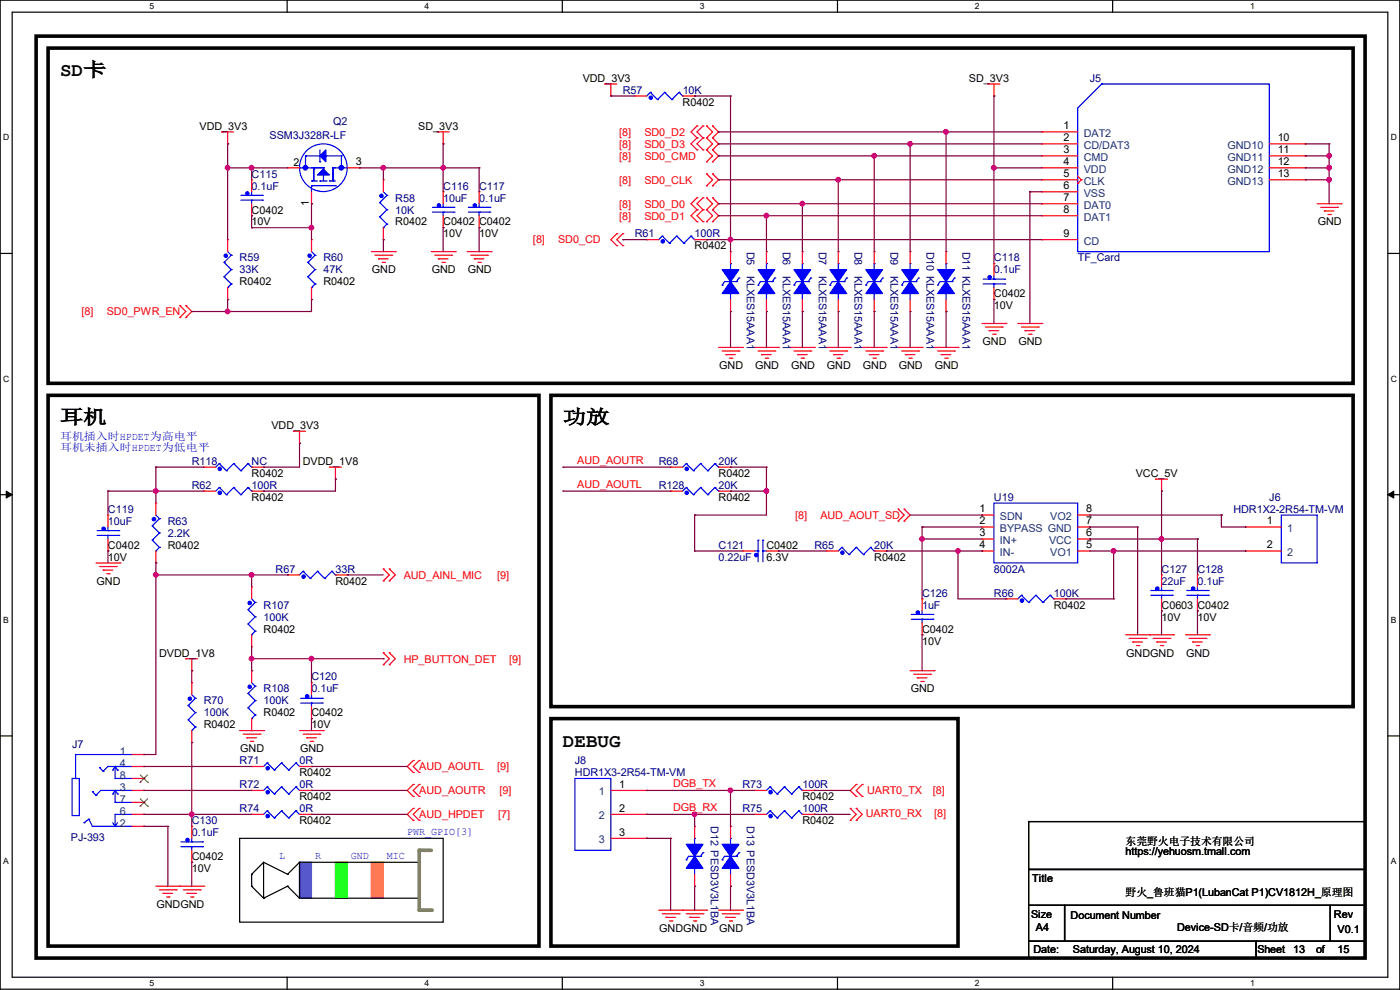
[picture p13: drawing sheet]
<svg xmlns="http://www.w3.org/2000/svg" width="297mm" height="210mm" viewBox="0 0 297 210" stroke-linecap="round" stroke-linejoin="round" font-family="sans-serif">
<defs><g id="words">
<g font-size="4.1">
<text x="12.7" y="16.2">SD卡</text>
<text x="12.7" y="89.8">耳机</text>
<text x="119.4" y="89.8">功放</text>
<text x="119.4" y="158.4">DEBUG</text>
</g>
<g font-size="2.3">
<text x="123.6" y="17.4">VDD_3V3</text>
<text x="205.6" y="17.4">SD_3V3</text>
<text x="144.8" y="22.4">R0402</text>
<text x="42.3" y="27.5">VDD_3V3</text>
<text x="88.7" y="27.5">SD_3V3</text>
<text x="225.6" y="27.4">1</text>
<text x="225.6" y="30">2</text>
<text x="271.1" y="30">10</text>
<text x="62.3" y="35.1">2</text>
<text x="75.5" y="35.1">3</text>
<text x="225.6" y="32.5">3</text>
<text x="225.6" y="35.1">4</text>
<text x="271.1" y="35.1">12</text>
<text x="271.1" y="32.5">11</text>
<text x="225.6" y="37.6">5</text>
<text x="225.6" y="40.1">6</text>
<text x="271.1" y="37.6">13</text>
<text x="53.4" y="45.3">C0402</text>
<text x="53.4" y="47.8">10V</text>
<text x="65.5" y="43.7" transform="rotate(-90 65.5 43.7)">1</text>
<text x="83.9" y="47.8">R0402</text>
<text x="94" y="47.8">C0402</text>
<text x="101.6" y="47.8">C0402</text>
<text x="225.6" y="42.7">7</text>
<text x="225.6" y="45.2">8</text>
<text x="279.6" y="47.8">GND</text>
<text x="94" y="50.4">10V</text>
<text x="101.6" y="50.4">10V</text>
<text x="147.4" y="52.9">R0402</text>
<text x="225.6" y="50.3">9</text>
<text x="78.9" y="58">GND</text>
<text x="91.6" y="58">GND</text>
<text x="99.2" y="58">GND</text>
<text x="50.8" y="60.5">R0402</text>
<text x="68.6" y="60.5">R0402</text>
<text x="210.9" y="63.1">C0402</text>
<text x="210.9" y="65.6">10V</text>
<text x="208.5" y="73.2">GND</text>
<text x="216.1" y="73.2">GND</text>
<text x="152.6" y="78.3">GND</text>
<text x="160.2" y="78.3">GND</text>
<text x="167.8" y="78.3">GND</text>
<text x="175.4" y="78.3">GND</text>
<text x="183.1" y="78.3">GND</text>
<text x="190.7" y="78.3">GND</text>
<text x="198.3" y="78.3">GND</text>
<text x="57.6" y="91">VDD_3V3</text>
<text x="53.4" y="101.2">R0402</text>
<text x="64.2" y="98.6">DVDD_1V8</text>
<text x="152.4" y="101.2">R0402</text>
<text x="241" y="101.2">VCC_5V</text>
<text x="53.4" y="106.3">R0402</text>
<text x="152.4" y="106.3">R0402</text>
<text x="207.8" y="108.7">1</text>
<text x="207.8" y="111.3">2</text>
<text x="207.8" y="113.8">3</text>
<text x="230.4" y="113.8">6</text>
<text x="230.4" y="111.3">7</text>
<text x="230.4" y="108.7">8</text>
<text x="268.8" y="111.3">1</text>
<text x="22.9" y="116.4">C0402</text>
<text x="22.9" y="119">10V</text>
<text x="35.6" y="116.4">R0402</text>
<text x="162.6" y="116.4">C0402</text>
<text x="162.6" y="119">6.3V</text>
<text x="185.5" y="119">R0402</text>
<text x="207.8" y="116.3">4</text>
<text x="230.4" y="116.3">5</text>
<text x="268.8" y="116.3">2</text>
<text x="20.5" y="124">GND</text>
<text x="71.2" y="124">R0402</text>
<text x="223.6" y="129.1">R0402</text>
<text x="246.4" y="129.1">C0603</text>
<text x="246.4" y="131.7">10V</text>
<text x="254" y="129.1">C0402</text>
<text x="254" y="131.7">10V</text>
<text x="55.9" y="134.2">R0402</text>
<text x="195.6" y="134.2">C0402</text>
<text x="195.6" y="136.7">10V</text>
<text x="33.7" y="139.3">DVDD_1V8</text>
<text x="238.9" y="139.3">GNDGND</text>
<text x="251.6" y="139.3">GND</text>
<text x="193.2" y="146.9">GND</text>
<text x="43.2" y="154.5">R0402</text>
<text x="55.9" y="152">R0402</text>
<text x="66.1" y="152">C0402</text>
<text x="66.1" y="154.5">10V</text>
<text x="51" y="159.6">GND</text>
<text x="63.7" y="159.6">GND</text>
<text x="63.5" y="164.7">R0402</text>
<text x="131.4" y="167.1">1</text>
<text x="63.5" y="169.8">R0402</text>
<text x="131.4" y="172.2">2</text>
<text x="170.2" y="169.8">R0402</text>
<text x="63.5" y="174.8">R0402</text>
<text x="131.4" y="177.3">3</text>
<text x="170.2" y="174.8">R0402</text>
<text x="238.8" y="179.2">东莞野火电子技术有限公司</text>
<text x="40.7" y="182.5">C0402</text>
<text x="40.7" y="185">10V</text>
<text x="238.8" y="181.4">https://yehuosm.tmall.com</text>
<text x="219" y="187">Title</text>
<text x="238.8" y="190.1">野火_鲁班猫P1(LubanCat P1)CV1812H_原理图</text>
<text x="33.2" y="192.6">GNDGND</text>
<text x="139.9" y="197.7">GNDGND</text>
<text x="152.6" y="197.7">GND</text>
<text x="218.7" y="194.6">Size</text>
<text x="219.8" y="197.4">A4</text>
<text x="227.1" y="194.9">Document Number</text>
<text x="249.7" y="197.4">Device-SD卡/音频/功放</text>
<text x="283" y="194.6">Rev</text>
<text x="283.8" y="197.9">V0.1</text>
<text x="219.2" y="202.3">Date:</text>
<text x="227.6" y="202.3">Saturday, August 10, 2024</text>
<text x="266.8" y="202.3">Sheet</text>
<text x="274.4" y="202.3">13</text>
<text x="279.2" y="202.3">of</text>
<text x="283.8" y="202.3">15</text>
</g>
<g font-size="2.3" fill="#000080">
<text x="231.2" y="17.4">J5</text>
<text x="132.1" y="19.9">R57</text>
<text x="144.8" y="19.9">10K</text>
<text x="57.2" y="29.5">SSM3J328R-LF</text>
<text x="70.7" y="26.5">Q2</text>
<text x="53.4" y="37.7">C115</text>
<text x="53.4" y="40.2">0.1uF</text>
<text x="94" y="40.2">C116</text>
<text x="101.6" y="40.2">C117</text>
<text x="83.9" y="42.8">R58</text>
<text x="83.9" y="45.3">10K</text>
<text x="94" y="42.8">10uF</text>
<text x="101.6" y="42.8">0.1uF</text>
<text x="134.7" y="50.4">R61</text>
<text x="147.4" y="50.4">100R</text>
<text x="158.5" y="53.4" transform="rotate(90 158.5 53.4)">D5</text>
<text x="166.1" y="53.4" transform="rotate(90 166.1 53.4)">D6</text>
<text x="173.7" y="53.4" transform="rotate(90 173.7 53.4)">D7</text>
<text x="181.3" y="53.4" transform="rotate(90 181.3 53.4)">D8</text>
<text x="188.9" y="53.4" transform="rotate(90 188.9 53.4)">D9</text>
<text x="196.6" y="53.4" transform="rotate(90 196.6 53.4)">D10 KLXES15AAA1</text>
<text x="204.2" y="53.4" transform="rotate(90 204.2 53.4)">D11 KLXES15AAA1</text>
<text x="50.8" y="55.5">R59</text>
<text x="50.8" y="58">33K</text>
<text x="68.6" y="55.5">R60</text>
<text x="68.6" y="58">47K</text>
<text x="158.5" y="58.5" transform="rotate(90 158.5 58.5)">KLXES15AAA1</text>
<text x="166.1" y="58.5" transform="rotate(90 166.1 58.5)">KLXES15AAA1</text>
<text x="173.7" y="58.5" transform="rotate(90 173.7 58.5)">KLXES15AAA1</text>
<text x="181.3" y="58.5" transform="rotate(90 181.3 58.5)">KLXES15AAA1</text>
<text x="188.9" y="58.5" transform="rotate(90 188.9 58.5)">KLXES15AAA1</text>
<text x="210.9" y="55.5">C118</text>
<text x="210.9" y="58">0.1uF</text>
<text x="228.6" y="55.5">TF_Card</text>
<text x="40.7" y="98.6">R118</text>
<text x="53.4" y="98.6">NC</text>
<text x="139.7" y="98.6">R68</text>
<text x="152.5" y="98.6">20K</text>
<text x="40.7" y="103.7">R62</text>
<text x="53.4" y="103.7">100R</text>
<text x="139.7" y="103.7">R128</text>
<text x="152.5" y="103.7">20K</text>
<text x="210.9" y="106.3">U19</text>
<text x="269.3" y="106.3">J6</text>
<text x="22.9" y="108.8">C119</text>
<text x="22.9" y="111.3">10uF</text>
<text x="35.6" y="111.3">R63</text>
<text x="35.6" y="113.9">2.2K</text>
<text x="261.7" y="108.8">HDR1X2-2R54-TM-VM</text>
<text x="152.4" y="116.4">C121</text>
<text x="152.4" y="119">0.22uF</text>
<text x="172.8" y="116.4">R65</text>
<text x="185.5" y="116.4">20K</text>
<text x="58.5" y="121.5">R67</text>
<text x="71.2" y="121.5">33R</text>
<text x="210.9" y="121.5">8002A</text>
<text x="246.4" y="121.5">C127</text>
<text x="246.4" y="124">22uF</text>
<text x="254" y="121.5">C128</text>
<text x="254" y="124">0.1uF</text>
<text x="55.9" y="129.1">R107</text>
<text x="55.9" y="131.7">100K</text>
<text x="195.6" y="126.6">C126</text>
<text x="195.6" y="129.1">1uF</text>
<text x="210.9" y="126.6">R66</text>
<text x="223.6" y="126.6">100K</text>
<text x="43.2" y="149.4">R70</text>
<text x="55.9" y="146.9">R108</text>
<text x="55.9" y="149.4">100K</text>
<text x="66.1" y="144.4">C120</text>
<text x="66.1" y="146.9">0.1uF</text>
<text x="43.2" y="152">100K</text>
<text x="15.3" y="158.6">J7</text>
<text x="50.8" y="167.2">R72</text>
<text x="50.8" y="162.1">R71</text>
<text x="63.5" y="167.2">0R</text>
<text x="63.5" y="162.1">0R</text>
<text x="122" y="162.1">J8</text>
<text x="122" y="164.7">HDR1X3-2R54-TM-VM</text>
<text x="157.5" y="167.2">R73</text>
<text x="170.2" y="167.2">100R</text>
<text x="50.8" y="172.3">R74</text>
<text x="63.5" y="172.3">0R</text>
<text x="157.5" y="172.3">R75</text>
<text x="170.2" y="172.3">100R</text>
<text x="15" y="178.4">PJ-393</text>
<text x="40.7" y="174.8">C130</text>
<text x="40.7" y="177.4">0.1uF</text>
<text x="150.8" y="175.3" transform="rotate(90 150.8 175.3)">D12 PESD3V3L1BA</text>
<text x="158.5" y="175.3" transform="rotate(90 158.5 175.3)">D13 PESD3V3L1BA</text>
</g>
<g font-size="2.3" fill="#f00">
<text x="131.4" y="28.8">[8]</text>
<text x="136.7" y="28.8">SD0_D2</text>
<text x="131.4" y="31.3">[8]</text>
<text x="131.4" y="33.9">[8]</text>
<text x="136.7" y="31.3">SD0_D3</text>
<text x="136.7" y="33.9">SD0_CMD</text>
<text x="131.4" y="38.9">[8]</text>
<text x="136.7" y="38.9">SD0_CLK</text>
<text x="131.4" y="44">[8]</text>
<text x="131.4" y="46.6">[8]</text>
<text x="136.7" y="44">SD0_D0</text>
<text x="136.7" y="46.6">SD0_D1</text>
<text x="113.1" y="51.6">[8]</text>
<text x="118.4" y="51.6">SD0_CD</text>
<text x="17.3" y="66.9">[8]</text>
<text x="22.6" y="66.9">SD0_PWR_EN</text>
<text x="122.5" y="98.4">AUD_AOUTR</text>
<text x="122.5" y="103.5">AUD_AOUTL</text>
<text x="168.7" y="110.1">[8]</text>
<text x="174" y="110.1">AUD_AOUT_SD</text>
<text x="85.6" y="122.8">AUD_AINL_MIC</text>
<text x="105.5" y="122.8">[9]</text>
<text x="85.6" y="140.5">HP_BUTTON_DET</text>
<text x="108" y="140.5">[9]</text>
<text x="88.9" y="163.4">AUD_AOUTL</text>
<text x="105.4" y="163.4">[9]</text>
<text x="142.8" y="167">DGB_TX</text>
<text x="88.9" y="168.5">AUD_AOUTR</text>
<text x="88.9" y="173.6">AUD_HPDET</text>
<text x="105.7" y="173.6">[7]</text>
<text x="106" y="168.5">[9]</text>
<text x="142.8" y="172">DGB_RX</text>
<text x="183.7" y="173.3">UART0_RX</text>
<text x="183.9" y="168.5">UART0_TX</text>
<text x="197.9" y="168.5">[8]</text>
<text x="198.2" y="173.3">[8]</text>
</g>
<g font-size="2.3" fill="#004080">
<text x="229.9" y="29">DAT2</text>
<text x="229.9" y="31.6">CD/DAT3</text>
<text x="229.9" y="34.1">CMD</text>
<text x="260.4" y="34.1">GND11</text>
<text x="260.4" y="31.6">GND10</text>
<text x="229.9" y="36.7">VDD</text>
<text x="229.9" y="39.2">CLK</text>
<text x="229.9" y="41.7">VSS</text>
<text x="260.4" y="36.7">GND12</text>
<text x="260.4" y="39.2">GND13</text>
<text x="229.9" y="44.3">DAT0</text>
<text x="229.9" y="46.8">DAT1</text>
<text x="229.9" y="51.9">CD</text>
<text x="212.1" y="110.3">SDN</text>
<text x="212.1" y="112.9">BYPASS GND</text>
<text x="222.8" y="110.3">VO2</text>
<text x="273.1" y="112.9">1</text>
<text x="212.1" y="115.4">IN+</text>
<text x="212.1" y="117.9">IN-</text>
<text x="222.5" y="115.4">VCC</text>
<text x="222.8" y="117.9">VO1</text>
<text x="273.1" y="117.9">2</text>
<text x="25.4" y="160.1">1</text>
<text x="25.4" y="167.7">3</text>
<text x="25.4" y="162.6">4</text>
<text x="25.4" y="165.2">8</text>
<text x="25.4" y="172.8">6</text>
<text x="25.4" y="170.3">7</text>
<text x="127" y="168.7">1</text>
<text x="127" y="173.8">2</text>
<text x="25.4" y="175.3">2</text>
<text x="127" y="178.9">3</text>
</g>
<g font-size="2.3" fill="#00f">
<text x="12.7" y="93.3">耳机插入时HPDET为高电平</text>
<text x="12.7" y="95.6">耳机未插入时HPDET为低电平</text>
<text x="86.4" y="177.2">PWR_GPIO[3]</text>
<text x="59.2" y="182.2">L</text>
<text x="66.8" y="182.2">R</text>
<text x="74.5" y="182.2">GND</text>
<text x="82.1" y="182.2">MIC</text>
</g>
<g font-size="1.8">
<text x="31.7" y="1.9">5</text>
<text x="90.1" y="1.9">4</text>
<text x="148.5" y="1.9">3</text>
<text x="206.8" y="1.9">2</text>
<text x="265.2" y="1.9">1</text>
<text x=".7" y="29.8">D</text>
<text x="295.1" y="29.8">D</text>
<text x=".7" y="80.9">C</text>
<text x="295.1" y="80.9">C</text>
<text x=".7" y="132.1">B</text>
<text x="295.1" y="132.1">B</text>
<text x=".7" y="183.3">A</text>
<text x="295.1" y="183.3">A</text>
<text x="31.7" y="209.2">5</text>
<text x="90.1" y="209.2">4</text>
<text x="148.5" y="209.2">3</text>
<text x="206.8" y="209.2">2</text>
<text x="265.2" y="209.2">1</text>
</g>
</g></defs>
<path d="M0 0h297v209.8h-297zM2.6 2.6h291.8v204.7h-291.8z" fill="none" stroke="#000" stroke-width=".25"/>
<g fill="#fff">
<path d="M31.7 .3h1v2h-1z"/>
<path d="M31.7 207.6h1v1.9h-1z"/>
</g>
<path d="M60.9 0v2.6M60.9 207.3v2.5" fill="none" stroke="#000" stroke-width=".25"/>
<g fill="#fff">
<path d="M90.1 .3h1v2h-1z"/>
<path d="M90.1 207.6h1v1.9h-1z"/>
</g>
<path d="M119.3 0v2.6M119.3 207.3v2.5" fill="none" stroke="#000" stroke-width=".25"/>
<g fill="#fff">
<path d="M148.5 .3h.9v2h-.9z"/>
<path d="M148.5 207.6h.9v1.9h-.9z"/>
</g>
<path d="M177.7 0v2.6M177.7 207.3v2.5" fill="none" stroke="#000" stroke-width=".25"/>
<g fill="#fff">
<path d="M206.8 .3h1v2h-1z"/>
<path d="M206.8 207.6h1v1.9h-1z"/>
</g>
<path d="M236.1 0v2.6M236.1 207.3v2.5" fill="none" stroke="#000" stroke-width=".25"/>
<g fill="#fff">
<path d="M265.2 .3h1v2h-1z"/>
<path d="M265.2 207.6h1v1.9h-1z"/>
<path d="M.7 28.2h1.2v1.9h-1.2z"/>
<path d="M295.1 28.2h1.2v1.9h-1.2z"/>
<path d="M.7 79.3h1.2v2h-1.2z"/>
<path d="M295.1 79.3h1.2v2h-1.2z"/>
</g>
<path d="M0 53.8h2.6M294.4 53.8h2.6" fill="none" stroke="#000" stroke-width=".25"/>
<g fill="#fff">
<path d="M.7 130.5h1.2v2h-1.2z"/>
<path d="M295.1 130.5h1.1v2h-1.1z"/>
</g>
<path d="M0 104.9h2.6M294.4 104.9h2.6" fill="none" stroke="#000" stroke-width=".25"/>
<path d="M1.3 104.2l1.3 .7-1.3 .8zM294.4 104.9l1.3-.7v1.5z" fill="#000" stroke="#000" stroke-width=".21"/>
<g fill="#fff">
<path d="M.7 181.7h1.2v2h-1.2z"/>
<path d="M295.1 181.7h1.1v2h-1.1z"/>
</g>
<g fill="none" stroke="#000" stroke-width=".25">
<path d="M0 156.1h2.6M294.4 156.1h2.6M50.8 177.8h43.2v17.8h-43.2zM53.4 185.5h.1M53.4 188h.1M53.4 185.5v2.5M53.4 188l2.5 2.5M55.9 190.5h.1M55.9 182.9l-2.5 2.6M55.9 182.9v7.6M55.9 182.9l5.1 2.6M61 185.5h.1"/>
<path d="M61 188h.1M61 188l-5.1 2.5M61 188l2.5 2.5M63.5 182.9h25.4v7.6h-25.4zM63.5 182.9h.1M63.5 190.5h.1M63.5 182.9l-2.5 2.6"/>
</g>
<path d="M7.7 7.7h281.9v195.5h-281.9z" fill="none" stroke="#000" stroke-width=".76"/>
<path d="M63.5 182.9h2.6v7.6h-2.6z" fill-rule="evenodd" fill="#8000ff" stroke="#8000ff" stroke-width=".25"/>
<path d="M71.2 182.9h2.5v7.6h-2.5z" fill-rule="evenodd" fill="#0f0" stroke="#0f0" stroke-width=".25"/>
<path d="M78.8 182.9h2.5v7.6h-2.5z" fill-rule="evenodd" fill="#ff8000" stroke="#ff8000" stroke-width=".25"/>
<path d="M88.9 180.4h2.6" fill="none" stroke="#808040" stroke-width=".76"/>
<circle cx="88.9" cy="180.4" r=".38" fill="#808040"/>
<path d="M88.9 180.4v12.7" fill="none" stroke="#808040" stroke-width=".76"/>
<circle cx="88.9" cy="193.1" r=".38" fill="#808040"/>
<path d="M88.9 193.1h2.6" fill="none" stroke="#808040" stroke-width=".76"/>
<circle cx="91.5" cy="193.1" r=".38" fill="#808040"/>
<path d="M10.2 10.2h276.9v71.1h-276.9zM10.2 83.9h104.1v116.8h-104.1zM116.9 83.9h170.2v66h-170.2zM116.9 152.4h86.3v48.3h-86.3z" fill="none" stroke="#000" stroke-width=".76"/>
<g fill="none" stroke="#f00" stroke-width=".25">
<path d="M128.3 17.8h.1M128.3 17.8h2.6M129.6 17.8v2.6M209.6 17.8h.1M209.6 17.8h2.5M210.9 17.8v2.6M47 28h.1M47 28h2.6M48.3 30.5h.1M48.3 28v2.5M53.4 38.1h.1M53.4 38.1v2.6"/>
<path d="M61 35.6h.1M61 35.6h2.5M73.7 35.6h2.5M76.2 35.6h.1M81.3 38.1h.1M81.3 38.1v2.6M92.8 28h.1M92.8 28h2.5M94 30.5h.1M94 28v2.5M129.6 20.4h.1M134.7 20.4h.1"/>
<path d="M134.7 20.4h2.5M144.8 20.4h2.6M147.4 20.4h.1M147.9 26.7h.1M147.9 29.3h.1M147.9 31.8h.1M147.9 26.7l-1.3 1.3 1.3 1.3M147.9 29.3l-1.3 1.2 1.3 1.3M149.1 29.3h.1M149.1 26.7h.1M149.1 31.8h.1M149.1 26.7l-1.2 1.3 1.2 1.3"/>
<path d="M149.1 29.3l-1.2 1.2 1.2 1.3M149.9 29.3h.1M149.9 26.7h.1M149.9 31.8h.1M149.9 34.3h.1M149.9 39.4h.1M149.9 36.9h.1M149.9 29.3l1.3 1.2-1.3 1.3M149.9 26.7l1.3 1.3-1.3 1.3M149.9 31.8l1.3 1.3-1.3 1.2M149.9 36.9l1.3 1.2-1.3 1.3M151.2 26.7h.1"/>
<path d="M151.2 29.3h.1M151.2 31.8h.1M151.2 34.3h.1M151.2 36.9h.1M151.2 39.4h.1M151.2 26.7l1.2 1.3-1.2 1.3M151.2 29.3l1.2 1.2-1.2 1.3M151.2 31.8l1.2 1.3-1.2 1.2M151.2 36.9l1.2 1.2-1.2 1.3M210.9 20.4h.1M221 28h.1M221 30.5h.1"/>
<path d="M221 33.1h.1M221 35.6h.1M221 38.1h.1M221 28h7.6M221 35.6h7.6M221 30.5h7.6M221 33.1h7.6M221 38.1h7.6M228.6 38.9h.1M228.6 37.4l.8 .7M229.4 38.1h.1M229.4 38.1l-.8 .8"/>
<path d="M269.3 35.6h7.6M269.3 30.5h7.6M269.3 33.1h7.6M269.3 38.1h7.6M276.9 35.6h.1M276.9 33.1h.1M276.9 30.5h.1M276.9 38.1h.1M48.3 50.8h.1M48.3 50.8v2.6M53.4 45.8h.1M53.4 43.2v2.6"/>
<path d="M66.1 50.8h.1M66.1 43.2h.1M66.1 40.7v2.5M66.1 50.8v2.6M78.8 53.4h5.1M79.5 54.1h3.6M80.3 54.9h.1M80.3 54.9h2M81.1 55.7h.5M81.3 50.8h.1M81.3 48.3v2.5M81.6 55.7h.1"/>
<path d="M83.1 54.1h.1M83.9 53.4h.1M91.5 53.4h5.1M92.2 54.1h3.6M93 54.9h.1M93 54.9h2M93.8 55.7h.5M94 40.7h.1M94 48.3h.1M94 40.7v2.5M94 45.8v2.5M94.3 55.7h.1"/>
<path d="M95.8 54.1h.1M96.6 53.4h.1M99.1 53.4h5.1M99.9 54.1h3.5M100.6 54.9h.1M100.6 54.9h2.1M101.4 55.7h.5M101.6 40.7h.1M101.6 48.3h.1M101.6 40.7v2.5M101.6 45.8v2.5M101.9 55.7h.1"/>
<path d="M103.4 54.1h.1M104.2 53.4h.1M130.9 52.1h.1M130.9 49.6h.1M130.9 49.6l-1.3 1.2 1.3 1.3M132.1 52.1h.1M132.1 49.6h.1M132.1 49.6l-1.2 1.2 1.2 1.3M137.2 50.8h.1M137.2 50.8h2.5M147.4 50.8h2.5M147.9 42h.1"/>
<path d="M147.9 44.5h.1M147.9 47h.1M147.9 42l-1.3 1.2 1.3 1.3M147.9 44.5l-1.3 1.3 1.3 1.2M149.1 44.5h.1M149.1 42h.1M149.1 47h.1M149.1 42l-1.2 1.2 1.2 1.3M149.1 44.5l-1.2 1.3 1.2 1.2M149.9 44.5h.1M149.9 42h.1M149.9 47h.1"/>
<path d="M149.9 50.8h.1M149.9 42l1.3 1.2-1.3 1.3M149.9 44.5l1.3 1.3-1.3 1.2M151.2 42h.1M151.2 44.5h.1M151.2 47h.1M151.2 42l1.2 1.2-1.2 1.3M151.2 44.5l1.2 1.3-1.2 1.2M155 53.4h.1M155 53.4v2.5M162.6 53.4h.1M162.6 53.4v2.5"/>
<path d="M170.2 53.4h.1M170.2 53.4v2.5M177.8 53.4h.1M177.8 53.4v2.5M185.5 53.4h.1M185.5 53.4v2.5M193.1 53.4h.1M193.1 53.4v2.5M200.7 53.4h.1M200.7 53.4v2.5M210.9 55.9h.1M210.9 55.9v2.6"/>
<path d="M221 40.7h.1M221 43.2h.1M221 45.8h.1M221 50.8h.1M221 43.2h7.6M221 50.8h7.6M221 40.7h7.6M221 45.8h7.6M279.4 43.2h5.1M280.2 44h3.6M281 44.7h.1M281 44.7h2"/>
<path d="M281.7 45.5h.5M282.2 45.5h.1M283.8 44h.1M284.5 43.2h.1M38.1 67.4h.1M38.1 64.8h.1M38.1 64.8l1.3 1.3-1.3 1.3M39.4 64.8h.1M39.4 67.4h.1M39.4 64.8l1.3 1.3-1.3 1.3M48.3 63.5h.1M48.3 61v2.5"/>
<path d="M66.1 63.5h.1M66.1 61v2.5M152.4 73.7h5.1M153.2 74.5h3.6M154 75.2h.1M154 75.2h2M154.7 76h.5M155 66.1h.1M155 63.5v2.6M155.2 76h.1M156.8 74.5h.1M157.5 73.7h.1"/>
<path d="M160.1 73.7h5M160.8 74.5h3.6M161.6 75.2h.1M161.6 75.2h2M162.3 76h.6M162.6 66.1h.1M162.6 63.5v2.6M162.9 76h.1M164.4 74.5h.1M165.1 73.7h.1M167.7 73.7h5.1M168.4 74.5h3.6"/>
<path d="M169.2 75.2h.1M169.2 75.2h2M170 76h.5M170.2 66.1h.1M170.2 63.5v2.6M170.5 76h.1M172 74.5h.1M172.8 73.7h.1M175.3 73.7h5.1M176.1 74.5h3.5M176.8 75.2h.1M176.8 75.2h2.1"/>
<path d="M177.6 76h.5M177.8 66.1h.1M177.8 63.5v2.6M178.1 76h.1M179.6 74.5h.1M180.4 73.7h.1M182.9 73.7h5.1M183.7 74.5h3.5M184.4 75.2h.1M184.4 75.2h2.1M185.2 76h.5M185.5 66.1h.1"/>
<path d="M185.5 63.5v2.6M185.7 76h.1M187.2 74.5h.1M188 73.7h.1M190.5 73.7h5.1M191.3 74.5h3.6M192.1 75.2h.1M192.1 75.2h2M192.8 76h.5M193.1 66.1h.1M193.1 63.5v2.6M193.3 76h.1"/>
<path d="M194.9 74.5h.1M195.6 73.7h.1M198.2 73.7h5M198.9 74.5h3.6M199.7 75.2h.1M199.7 75.2h2M200.4 76h.6M200.7 66.1h.1M200.7 63.5v2.6M201 76h.1M202.5 74.5h.1M203.2 73.7h.1"/>
<path d="M208.3 68.6h5.1M209.1 69.4h3.5M209.8 70.1h.1M209.8 70.1h2.1M210.6 70.9h.5M210.9 63.5h.1M210.9 61v2.5M211.1 70.9h.1M212.6 69.4h.1M213.4 68.6h.1M215.9 68.6h5.1M216.7 69.4h3.6"/>
<path d="M217.5 70.1h.1M217.5 70.1h2M218.2 70.9h.5M218.7 70.9h.1M220.3 69.4h.1M221 68.6h.1M43.2 99.1h.1M43.2 99.1h2.6M53.4 99.1h2.5M55.9 99.1h.1M62.3 91.5h.1M62.3 91.5h2.5"/>
<path d="M63.5 94h.1M63.5 91.5v2.5M69.9 99.1h.1M69.9 99.1h2.5M71.2 99.1v2.5M142.3 99.1h.1M142.3 99.1h2.5M152.4 99.1h2.6M155 99.1h.1M20.4 119.4h5M22.9 109.3h.1M22.9 116.9h.1"/>
<path d="M22.9 109.3v2.5M22.9 114.3v2.6M25.4 119.4h.1M33.1 106.7h.1M33.1 119.4h.1M33.1 106.7v2.6M33.1 116.9v2.5M43.2 104.2h.1M43.2 104.2h2.6M53.4 104.2h2.5M55.9 104.2h.1M71.2 101.6h.1"/>
<path d="M142.3 104.2h.1M142.3 104.2h2.5M152.4 104.2h2.6M155 104.2h.1M157.5 116.9h.1M157.5 116.9h2.6M162.6 116.9h2.5M165.1 116.9h.1M175.3 116.9h.1M175.3 116.9h2.5M185.5 116.9h2.5M188 116.9h.1"/>
<path d="M190.5 110.5h.1M190.5 108h.1M190.5 108l1.3 1.3-1.3 1.2M191.8 108h.1M191.8 110.5h.1M191.8 108l1.3 1.3-1.3 1.2M208.3 109.3h.1M208.3 111.8h.1M208.3 114.3h.1M208.3 116.9h.1M208.3 109.3h2.6M208.3 111.8h2.6"/>
<path d="M208.3 114.3h2.6M208.3 116.9h2.6M228.6 109.3h2.6M228.6 111.8h2.6M228.6 114.3h2.6M228.6 116.9h2.6M231.2 116.9h.1M231.2 114.3h.1M231.2 111.8h.1M231.2 109.3h.1M245.2 101.6h.1M245.2 101.6h2.5"/>
<path d="M246.4 104.2h.1M246.4 101.6v2.6M264.2 111.8h.1M264.2 116.9h.1M264.2 111.8h7.6M264.2 116.9h7.6M21.1 120.2h3.6M21.9 120.9h.1M21.9 120.9h2M22.6 121.7h.6M23.2 121.7h.1M24.7 120.2h.1"/>
<path d="M39.4 139.7h.1M39.4 139.7h2.6M40.7 139.7v2.6M53.4 124.5h.1M53.4 137.2h.1M53.4 124.5v2.5M53.4 134.7v2.5M61 122h.1M61 122h2.5M71.2 122h2.5M73.7 122h.1M81.3 123.2h.1"/>
<path d="M81.3 120.7h.1M81.3 138.5h.1M81.3 120.7l1.3 1.3-1.3 1.2M81.3 138.5l1.3 1.2-1.3 1.3M82.6 123.2h.1M82.6 120.7h.1M82.6 138.5h.1M82.6 120.7l1.3 1.3-1.3 1.2M82.6 138.5l1.3 1.2-1.3 1.3M195.6 127h.1M195.6 134.7h.1M195.6 127v2.6"/>
<path d="M195.6 132.1v2.6M213.4 127h.1M213.4 127h2.5M223.6 127h2.5M226.1 127h.1M238.8 134.7h10.2M239.6 135.4h3.5M240.3 136.2h.1M240.3 136.2h2.1M241.1 136.9h.5M241.6 136.9h.1M243.1 135.4h.1"/>
<path d="M243.9 134.7h.1M244.6 135.4h3.6M245.4 136.2h.1M245.4 136.2h2M246.2 136.9h.5M246.4 122h.1M246.4 129.6h.1M246.4 122v2.5M246.4 127v2.6M246.7 136.9h.1M248.2 135.4h.1M249 134.7h.1"/>
<path d="M251.5 134.7h5.1M252.3 135.4h3.5M253 136.2h.1M253 136.2h2.1M253.8 136.9h.5M254 122h.1M254 129.6h.1M254 122v2.5M254 127v2.6M254.3 136.9h.1M255.8 135.4h.1M256.6 134.7h.1"/>
<path d="M40.7 142.3h.1M40.7 144.8h.1M40.7 157.5h.1M40.7 144.8v2.6M40.7 155v2.5M50.8 155h5.1M51.6 155.7h3.6M52.4 156.5h.1M52.4 156.5h2M53.1 157.3h.5M53.4 142.3h.1M53.4 155h.1"/>
<path d="M53.4 142.3v2.5M53.4 152.4v2.6M53.6 157.3h.1M55.2 155.7h.1M55.9 155h.1M63.5 155h5.1M64.3 155.7h3.6M65.1 156.5h.1M65.1 156.5h2M65.8 157.3h.5M66.1 144.8h.1M66.1 152.4h.1"/>
<path d="M66.1 144.8v2.6M66.1 149.9v2.5M66.3 157.3h.1M67.9 155.7h.1M68.6 155h.1M81.3 141h.1M82.6 141h.1M193.1 142.3h5.1M193.8 143h3.6M194.6 143.8h.1M194.6 143.8h2M195.4 144.6h.5"/>
<path d="M195.9 144.6h.1M197.4 143h.1M198.2 142.3h.1M28 167.7h2.5M28 172.8h2.5M28 162.6h2.5M28 160.1h2.5M28 175.3h2.5M28 170.2h2.5M28 165.1h2.5M30.5 160.1h.1M30.5 175.3h.1"/>
<path d="M30.5 167.7h.1M30.5 162.6h.1M30.5 172.8h.1M30.5 170.2h.1M30.5 165.1h.1M40.7 175.3h.1M40.7 175.3v2.5M53.4 167.7h.1M53.4 162.6h.1M53.4 172.8h.1M53.4 167.7h2.5M53.4 172.8h2.5"/>
<path d="M53.4 162.6h2.5M63.5 167.7h2.6M63.5 172.8h2.6M63.5 162.6h2.6M66.1 167.7h.1M66.1 162.6h.1M66.1 172.8h.1M87.7 161.3h.1M87.7 163.9h.1M87.7 166.4h.1M87.7 169h.1M87.7 171.5h.1"/>
<path d="M87.7 174h.1M87.7 161.3l-1.3 1.3 1.3 1.3M87.7 166.4l-1.3 1.3 1.3 1.3M87.7 171.5l-1.3 1.3 1.3 1.2M88.9 163.9h.1M88.9 161.3h.1M88.9 169h.1M88.9 166.4h.1M88.9 174h.1M88.9 171.5h.1M88.9 161.3l-1.2 1.3 1.2 1.3M88.9 166.4l-1.2 1.3 1.2 1.3"/>
<path d="M88.9 171.5l-1.2 1.3 1.2 1.2M129.6 167.7h7.6M129.6 172.8h7.6M129.6 177.8h7.6M137.2 167.7h.1M137.2 172.8h.1M137.2 177.8h.1M147.4 175.3h.1M147.4 175.3v2.5M155 175.3h.1M155 175.3v2.5M160.1 172.8h.1"/>
<path d="M160.1 167.7h.1M160.1 167.7h2.5M160.1 172.8h2.5M170.2 167.7h2.6M170.2 172.8h2.6M172.8 172.8h.1M172.8 167.7h.1M180.4 174h.1M180.4 171.5h.1M180.4 171.5l1.3 1.3-1.3 1.2M181.7 166.4h.1M181.7 169h.1"/>
<path d="M181.7 174h.1M181.7 171.5h.1M181.7 166.4l-1.3 1.3 1.3 1.3M181.7 171.5l1.2 1.3-1.2 1.2M182.9 169h.1M182.9 166.4h.1M182.9 166.4l-1.2 1.3 1.2 1.3M33.1 188h10.1M33.8 188.8h3.6M34.6 189.5h.1M34.6 189.5h2M35.3 190.3h.6"/>
<path d="M35.9 190.3h.1M37.4 188.8h.1M38.1 188h.1M38.9 188.8h3.6M39.7 189.5h.1M39.7 189.5h2M40.4 190.3h.5M40.7 182.9h.1M40.7 180.4v2.5M40.9 190.3h.1M42.5 188.8h.1M43.2 188h.1"/>
<path d="M139.7 193.1h10.2M140.5 193.8h3.6M141.3 194.6h.1M141.3 194.6h2M142 195.4h.5M142.5 195.4h.1M144.1 193.8h.1M144.8 193.1h.1M145.6 193.8h3.5M146.3 194.6h.1M146.3 194.6h2.1M147.1 195.4h.5"/>
<path d="M147.4 188h.1M147.4 185.5v2.5M147.6 195.4h.1M149.1 193.8h.1M149.9 193.1h.1M152.4 193.1h5.1M153.2 193.8h3.6M154 194.6h.1M154 194.6h2M154.7 195.4h.5M155 188h.1M155 185.5v2.5"/>
<path d="M155.2 195.4h.1M156.8 193.8h.1M157.5 193.1h.1"/>
</g>
<path d="M218.2 174.3h71.4v10.1h-71.4zM218.2 184.4h71.4v7.7h-71.4zM218.2 192.1h7.6v7.6h-7.6zM218.2 199.7h48.3v3.5h-48.3zM225.8 192.1h56.4v7.6h-56.4zM266.5 199.7h23.1v3.5h-23.1zM282.2 192.1h7.4v7.6h-7.4z" fill="none" stroke="#000" stroke-width=".25"/>
<g fill="none" stroke="#00f" stroke-width=".25">
<path d="M138 19.6h.1M138 19.6l-.8 .8M138 19.6l1.5 1.5M141 19.6h.1M141 19.6l-1.5 1.5M141 19.6l1.5 1.5M144.1 19.6h.1M144.1 19.6l-1.6 1.5M144.1 19.6l.7 .8M233.7 17.8h.1M63.5 35.6h.1M63.5 35.6h5.1"/>
<path d="M64.8 33.1h.1M64.8 33.1h3.1M64.8 33.1v2.5M66.1 35.6h.1M66.1 38.4h.1M66.1 39.4h.1M66.1 38.4h1.3M66.1 39.4v1.3M66.1 39.4h5.1M66.6 35.9h.1M66.6 35.6h.1M66.6 35.6v2.8"/>
<path d="M67.9 38.4h.1M67.9 34.3h.1M67.9 38.4h1.5M67.9 31.8v2.5M68.6 35.6h.1M68.6 35.6v2.8M69.1 33.1h.1M69.1 33.1h3.3M69.9 38.4h.1M69.9 38.4h1.3M70.7 35.6h.1M70.7 38.1h.1"/>
<path d="M70.7 38.4h.1M70.7 35.6h3M70.7 35.6v2.8M71.2 39.4h.1M72.4 33.1h.1M72.4 33.1v2.5M139.5 21.1h.1M142.5 21.1h.1M144.8 20.4h.1M228.6 22.9l5.1-5.1h35.6v35.6h-40.7zM47.5 55.7h.1M47.5 58.7h.1"/>
<path d="M47.5 55.7l1.6 1.5M47.5 58.7l1.6 1.5M48.3 53.4l.8 .7M49.1 54.1h.1M49.1 57.2h.1M49.1 54.1l-1.6 1.6M49.1 57.2l-1.6 1.5M51.1 42.5h4.6M51.1 41.4h4.6M53.4 42.5h.1M53.4 41.4h.1M53.4 40.7v.7"/>
<path d="M53.4 42.5v.7M55.7 42.5h.1M55.7 41.4h.1M65.3 55.7h.1M65.3 58.7h.1M65.3 55.7l1.5 1.5M65.3 58.7l1.5 1.5M66.1 53.4l.7 .7M66.8 54.1h.1M66.8 57.2h.1M66.8 54.1l-1.5 1.6M66.8 57.2l-1.5 1.5"/>
<path d="M80.6 43h.1M80.6 46h.1M80.6 43l1.5 1.5M80.6 46l1.5 1.5M81.3 48.3h.1M81.3 40.7l.8 .7M82.1 41.4h.1M82.1 44.5h.1M82.1 47.5h.1M82.1 41.4l-1.5 1.6M82.1 44.5l-1.5 1.5M82.1 47.5l-.8 .8"/>
<path d="M91.7 45h4.6M91.7 44h4.6M94 45h.1M94 44h.1M94 43.2v.8M94 45v.8M96.3 45h.1M96.3 44h.1M99.4 45h4.5M99.4 44h4.5M101.6 45h.1M101.6 44h.1"/>
<path d="M101.6 43.2v.8M101.6 45v.8M103.9 45h.1M103.9 44h.1M140.5 50.1h.1M140.5 50.1l-.8 .7M140.5 50.1l1.5 1.5M142 51.6h.1M143.6 50.1h.1M143.6 50.1l-1.6 1.5M143.6 50.1l1.5 1.5M145.1 51.6h.1"/>
<path d="M146.6 50.1h.1M146.6 50.1l-1.5 1.5M146.6 50.1l.8 .7M147.4 50.8h.1M155 55.9h.1M155 55.9v1.3M156.3 59.7h.1M156.3 59.7h-2.6l-.5 .8M156.8 59h.1M156.8 59l-.5 .7M162.6 55.9h.1M162.6 55.9v1.3"/>
<path d="M163.9 59.7h.1M163.9 59.7h-2.6l-.5 .8M164.4 59h.1M164.4 59l-.5 .7M170.2 55.9h.1M170.2 55.9v1.3M171.5 59.7h.1M171.5 59.7h-2.5l-.6 .8M172 59h.1M172 59l-.5 .7M177.8 55.9h.1M177.8 55.9v1.3"/>
<path d="M179.1 59.7h.1M179.1 59.7h-2.5l-.5 .8M179.6 59h.1M179.6 59l-.5 .7M185.5 55.9h.1M185.5 55.9v1.3M186.7 59.7h.1M186.7 59.7h-2.5l-.5 .8M187.2 59h.1M187.2 59l-.5 .7M193.1 55.9h.1M193.1 55.9v1.3"/>
<path d="M194.4 59.7h.1M194.4 59.7h-2.6l-.5 .8M194.9 59h.1M194.9 59l-.5 .7M200.7 55.9h.1M200.7 55.9v1.3M202 59.7h.1M202 59.7h-2.6l-.5 .8M202.5 59h.1M202.5 59l-.5 .7M208.6 59.2h4.5M210.9 59.2h.1"/>
<path d="M210.9 58.5v.7M213.1 59.2h.1M48.3 61h.1M49.1 60.2h.1M49.1 60.2l-.8 .8M66.1 61h.1M66.8 60.2h.1M66.8 60.2l-.7 .8M153.2 60.5h.1M155 62.3h.1M155 62.3v1.2M160.8 60.5h.1"/>
<path d="M162.6 62.3h.1M162.6 62.3v1.2M168.4 60.5h.1M170.2 62.3h.1M170.2 62.3v1.2M176.1 60.5h.1M177.8 62.3h.1M177.8 62.3v1.2M183.7 60.5h.1M185.5 62.3h.1M185.5 62.3v1.2M191.3 60.5h.1"/>
<path d="M193.1 62.3h.1M193.1 62.3v1.2M198.9 60.5h.1M200.7 62.3h.1M200.7 62.3v1.2M208.6 60.2h4.5M210.9 60.2h.1M210.9 60.2v.8M213.1 60.2h.1M46.5 98.3h.1M46.5 98.3l-.7 .8M46.5 98.3l1.5 1.6"/>
<path d="M48 99.9h.1M49.6 98.3h.1M49.6 98.3l-1.6 1.6M49.6 98.3l1.5 1.6M51.1 99.9h.1M52.6 98.3h.1M52.6 98.3l-1.5 1.6M52.6 98.3l.8 .8M53.4 99.1h.1M145.6 98.3h.1M145.6 98.3l-.8 .8M145.6 98.3l1.5 1.6"/>
<path d="M147.1 99.9h.1M148.6 98.3h.1M148.6 98.3l-1.5 1.6M148.6 98.3l1.6 1.6M150.2 99.9h.1M151.7 98.3h.1M151.7 98.3l-1.5 1.6M151.7 98.3l.7 .8M152.4 99.1h.1M20.6 113.6h4.6M20.6 112.6h4.6M22.9 113.6h.1"/>
<path d="M22.9 112.6h.1M22.9 111.8v.8M22.9 113.6v.7M25.2 113.6h.1M25.2 112.6h.1M32.3 111.5h.1M32.3 114.6h.1M32.3 111.5l1.5 1.6M32.3 114.6l1.5 1.5M33.1 116.9h.1M33.1 109.3l.7 .7M33.8 110h.1"/>
<path d="M33.8 113.1h.1M33.8 116.1h.1M33.8 110l-1.5 1.5M33.8 113.1l-1.5 1.5M33.8 116.1l-.7 .8M46.5 103.4h.1M46.5 103.4l-.7 .8M46.5 103.4l1.5 1.5M48 104.9h.1M49.6 103.4h.1M49.6 103.4l1.5 1.5M49.6 103.4l-1.6 1.5"/>
<path d="M51.1 104.9h.1M52.6 103.4h.1M52.6 103.4l-1.5 1.5M52.6 103.4l.8 .8M53.4 104.2h.1M145.6 103.4h.1M145.6 103.4l-.8 .8M145.6 103.4l1.5 1.5M147.1 104.9h.1M148.6 103.4h.1M148.6 103.4l-1.5 1.5M148.6 103.4l1.6 1.5"/>
<path d="M150.2 104.9h.1M151.7 103.4h.1M151.7 103.4l-1.5 1.5M151.7 103.4l.7 .8M152.4 104.2h.1M160.1 116.9h.7M160.8 114.6h.1M160.8 116.9h.1M160.8 114.6v4.6M161.8 114.6h.1M161.8 116.9h.1M161.8 114.6v4.6"/>
<path d="M161.8 116.9h.8M178.6 116.1h.1M178.6 116.1l-.8 .8M178.6 116.1l1.5 1.5M180.1 117.6h.1M181.7 116.1h.1M181.7 116.1l-1.6 1.5M181.7 116.1l1.5 1.5M183.2 117.6h.1M184.7 116.1h.1M184.7 116.1l-1.5 1.5M184.7 116.1l.8 .8"/>
<path d="M185.5 116.9h.1M210.9 106.7h17.7v12.7h-17.7zM271.8 109.3h7.6v10.1h-7.6zM52.6 129.3h.1M52.6 132.4h.1M52.6 129.3l1.5 1.6M52.6 132.4l1.5 1.5M53.4 134.7h.1M53.4 127l.7 .8M54.1 127.8h.1M54.1 130.9h.1M54.1 133.9h.1"/>
<path d="M54.1 127.8l-1.5 1.5M54.1 130.9l-1.5 1.5M54.1 133.9l-.7 .8M64.3 121.2h.1M64.3 121.2l-.8 .8M64.3 121.2l1.5 1.5M65.8 122.7h.1M67.4 121.2h.1M67.4 121.2l-1.6 1.5M67.4 121.2l1.5 1.5M68.9 122.7h.1M70.4 121.2h.1"/>
<path d="M70.4 121.2l-1.5 1.5M70.4 121.2l.8 .8M71.2 122h.1M193.3 131.4h4.6M193.3 130.3h4.6M195.6 131.4h.1M195.6 130.3h.1M195.6 129.6v.7M195.6 131.4v.7M197.9 131.4h.1M197.9 130.3h.1M216.7 126.3h.1"/>
<path d="M216.7 126.3l-.8 .7M216.7 126.3l1.5 1.5M218.2 127.8h.1M219.8 126.3h.1M219.8 126.3l-1.6 1.5M219.8 126.3l1.5 1.5M221.3 127.8h.1M222.8 126.3h.1M222.8 126.3l-1.5 1.5M222.8 126.3l.8 .7M223.6 127h.1M244.1 126.3h4.6"/>
<path d="M244.1 125.3h4.6M246.4 126.3h.1M246.4 125.3h.1M246.4 124.5v.8M246.4 126.3v.7M248.7 126.3h.1M248.7 125.3h.1M251.8 126.3h4.5M251.8 125.3h4.5M254 126.3h.1M254 125.3h.1M254 124.5v.8"/>
<path d="M254 126.3v.7M256.3 126.3h.1M256.3 125.3h.1M39.9 149.6h.1M39.9 152.7h.1M39.9 149.6l1.5 1.6M39.9 152.7l1.5 1.5M40.7 155h.1M40.7 147.4l.7 .7M41.4 148.1h.1M41.4 151.2h.1M41.4 154.2h.1"/>
<path d="M41.4 148.1l-1.5 1.5M41.4 151.2l-1.5 1.5M41.4 154.2l-.7 .8M52.6 147.1h.1M52.6 150.2h.1M52.6 147.1l1.5 1.5M52.6 150.2l1.5 1.5M53.4 152.4h.1M53.4 144.8l.7 .8M54.1 145.6h.1M54.1 148.6h.1M54.1 151.7h.1"/>
<path d="M54.1 145.6l-1.5 1.5M54.1 148.6l-1.5 1.6M54.1 151.7l-.7 .7M63.8 149.1h4.6M63.8 148.1h4.6M66.1 149.1h.1M66.1 148.1h.1M66.1 147.4v.7M66.1 149.1v.8M68.4 149.1h.1M68.4 148.1h.1M15.3 165.1h1.5v7.9h-1.5z"/>
<path d="M16 165.1h.1M17.8 174.5h.1M18.8 173.8h.1M18.8 173.8l.8 1.5h8.4M18.8 173.8l-1 .7M19.6 167.9h.1M19.6 167.9l.8 .8M20.4 168.7h.1M21.1 162.9h.1M21.1 162.9l.8 .7M21.9 163.6h.1M22.9 162.6h.1"/>
<path d="M22.9 162.6l-1 1M22.9 162.6h5.1M23.9 163.4h.1M23.9 168.4h.1M23.9 174.5l.5 .8M24.4 175.3h.1M24.4 170.2h.1M24.4 167.7h.1M24.4 165.1h.1M24.4 162.6h.1M24.4 162.6v2.5M24.4 167.7v2.5"/>
<path d="M24.4 170.2h3.6M24.4 165.1h3.6M24.4 162.6l-.5 .8M24.4 162.6l.5 .8M24.4 167.7l.5 .7M24.4 167.7l-.5 .7M24.9 163.4h.1M24.9 168.4h.1M24.9 174.5l-.5 .8M28 160.1h.1M28 175.3h.1M28 172.8h.1"/>
<path d="M28 167.7h.1M28 160.1h-12v5M28 172.8h-3.6v2.5M28 167.7h-6.6l-1 1M38.4 179.6h4.6M38.4 178.6h4.6M40.7 179.6h.1M40.7 178.6h.1M40.7 177.8v.8M40.7 179.6v.8M43 179.6h.1M43 178.6h.1"/>
<path d="M56.7 166.9h.1M56.7 161.8h.1M56.7 172h.1M56.7 166.9l-.8 .8M56.7 166.9l1.5 1.5M56.7 161.8l-.8 .8M56.7 161.8l1.5 1.6M56.7 172l-.8 .8M56.7 172l1.5 1.5M58.2 168.4h.1M58.2 163.4h.1M58.2 173.5h.1"/>
<path d="M59.7 166.9h.1M59.7 161.8h.1M59.7 172h.1M59.7 166.9l-1.5 1.5M59.7 166.9l1.6 1.5M59.7 161.8l-1.5 1.6M59.7 161.8l1.6 1.6M59.7 172l-1.5 1.5M59.7 172l1.6 1.5M61.3 168.4h.1M61.3 163.4h.1M61.3 173.5h.1"/>
<path d="M62.8 166.9h.1M62.8 161.8h.1M62.8 172h.1M62.8 166.9l-1.5 1.5M62.8 166.9l.7 .8M62.8 161.8l-1.5 1.6M62.8 161.8l.7 .8M62.8 172l-1.5 1.5M62.8 172l.7 .8M63.5 167.7h.1M63.5 162.6h.1M63.5 172.8h.1"/>
<path d="M122 165.1h7.6v15.3h-7.6zM147.4 177.8h.1M147.4 177.8v1.3M155 177.8h.1M155 177.8v1.3M163.4 172h.1M163.4 166.9h.1M163.4 172l-.8 .8M163.4 172l1.5 1.5M163.4 166.9l-.8 .8M163.4 166.9l1.5 1.5M164.9 173.5h.1"/>
<path d="M164.9 168.4h.1M166.4 172h.1M166.4 166.9h.1M166.4 172l-1.5 1.5M166.4 172l1.5 1.5M166.4 166.9l-1.5 1.5M166.4 166.9l1.5 1.5M167.9 173.5h.1M167.9 168.4h.1M169.5 172h.1M169.5 166.9h.1M169.5 172l-1.6 1.5"/>
<path d="M169.5 172l.7 .8M169.5 166.9l-1.6 1.5M169.5 166.9l.7 .8M170.2 172.8h.1M170.2 167.7h.1M145.6 182.4h.1M147.4 184.2h.1M147.4 184.2v1.3M148.6 181.7h.1M148.6 181.7h-2.5l-.5 .7M149.1 180.9h.1M149.1 180.9l-.5 .8"/>
<path d="M153.2 182.4h.1M155 184.2h.1M155 184.2v1.3M156.3 181.7h.1M156.3 181.7h-2.6l-.5 .7M156.8 180.9h.1M156.8 180.9l-.5 .8"/>
<circle cx="68.6" cy="35.6" r="5.1"/>
</g>
<g fill="#00f" stroke="#00f" stroke-width=".25">
<path d="M69.1 31.8v2.5l-1.2-1.2z"/>
<path d="M68.6 35.9l1.3 1.2h-2.5z"/>
<path d="M147.4 181.7l1.7 2.5h-3.5z" fill-rule="evenodd"/>
<path d="M145.6 179.1h3.5l-1.7 2.6z" fill-rule="evenodd"/>
<path d="M185.5 59.7l1.7 2.6h-3.5z" fill-rule="evenodd"/>
<path d="M183.7 57.2h3.5l-1.7 2.5z" fill-rule="evenodd"/>
<path d="M200.7 59.7l1.8 2.6h-3.6z" fill-rule="evenodd"/>
<path d="M198.9 57.2h3.6l-1.8 2.5z" fill-rule="evenodd"/>
<path d="M177.8 59.7l1.8 2.6h-3.5z" fill-rule="evenodd"/>
<path d="M176.1 57.2h3.5l-1.8 2.5z" fill-rule="evenodd"/>
<path d="M155 181.7l1.8 2.5h-3.6z" fill-rule="evenodd"/>
<path d="M153.2 179.1h3.6l-1.8 2.6z" fill-rule="evenodd"/>
<path d="M170.2 59.7l1.8 2.6h-3.6z" fill-rule="evenodd"/>
<path d="M168.4 57.2h3.6l-1.8 2.5z" fill-rule="evenodd"/>
<path d="M162.6 59.7l1.8 2.6h-3.6z" fill-rule="evenodd"/>
<path d="M160.8 57.2h3.6l-1.8 2.5z" fill-rule="evenodd"/>
<path d="M193.1 59.7l1.8 2.6h-3.6z" fill-rule="evenodd"/>
<path d="M191.3 57.2h3.6l-1.8 2.5z" fill-rule="evenodd"/>
<path d="M155 59.7l1.8 2.6h-3.6z" fill-rule="evenodd"/>
<path d="M153.2 57.2h3.6l-1.8 2.5z" fill-rule="evenodd"/>
<circle cx="56.8" cy="168" r=".36"/>
<circle cx="40.3" cy="148.2" r=".36"/>
<circle cx="32.7" cy="110.1" r=".36"/>
<circle cx="65.7" cy="54.3" r=".36"/>
<circle cx="64.4" cy="122.3" r=".36"/>
<circle cx="53" cy="145.7" r=".36"/>
<circle cx="145.7" cy="104.5" r=".36"/>
<circle cx="163.5" cy="173.1" r=".36"/>
<circle cx="140.6" cy="51.2" r=".36"/>
<circle cx="56.8" cy="163" r=".36"/>
<circle cx="245.5" cy="124.9" r=".36"/>
<circle cx="46.6" cy="99.5" r=".36"/>
<circle cx="47.9" cy="54.3" r=".36"/>
<circle cx="216.8" cy="127.4" r=".36"/>
<circle cx="39.8" cy="178.2" r=".36"/>
<circle cx="64.8" cy="35.6" r=".49"/>
<circle cx="72.4" cy="35.6" r=".49"/>
<circle cx="138.1" cy="20.7" r=".36"/>
<circle cx="22" cy="112.2" r=".36"/>
<circle cx="93.1" cy="43.6" r=".36"/>
<circle cx="210" cy="58.8" r=".36"/>
<circle cx="194.7" cy="129.9" r=".36"/>
<circle cx="80.9" cy="41.6" r=".36"/>
<circle cx="52.5" cy="41" r=".36"/>
<circle cx="160.4" cy="117.8" r=".36"/>
<circle cx="100.7" cy="43.6" r=".36"/>
<circle cx="145.7" cy="99.5" r=".36"/>
<circle cx="253.1" cy="124.9" r=".36"/>
<circle cx="53" cy="127.9" r=".36"/>
<circle cx="65.2" cy="147.7" r=".36"/>
<circle cx="56.8" cy="173.1" r=".36"/>
<circle cx="178.7" cy="117.2" r=".36"/>
<circle cx="46.6" cy="104.5" r=".36"/>
<circle cx="163.5" cy="168" r=".36"/>
</g>
<path d="M29.7 171h.1M29.7 165.9h.1M29.8 169.5l1.5 1.5M29.8 164.4l1.5 1.5M31.3 169.5l-1.6 1.5M31.3 164.4l-1.6 1.5M31.3 171h.1M31.3 165.9h.1" fill="none" stroke="#804000" stroke-width=".21"/>
<g fill="none" stroke="#800040" stroke-width=".25">
<path d="M48.3 35.6h.1M48.3 30.5h.1M48.3 35.6h12.7M48.3 30.5v20.3M53.4 35.6h.1M53.4 35.6v2.5M76.2 35.6h.1M76.2 35.6h25.4M81.3 35.6h.1M81.3 35.6v2.5M94 30.5h.1M94 35.6h.1"/>
<path d="M94 30.5v10.2M101.6 35.6h.1M101.6 35.6v5.1M129.6 20.4h.1M129.6 20.4h5.1M147.4 20.4h.1M147.4 20.4h7.6M152.4 38.1h.1M152.4 28h.1M152.4 30.5h.1M152.4 33.1h.1M152.4 30.5h68.6"/>
<path d="M152.4 38.1h68.6M152.4 33.1h68.6M152.4 28h68.6M155 20.4h.1M155 20.4v33M177.8 38.1h.1M177.8 38.1v15.3M185.5 33.1h.1M185.5 33.1v20.3M193.1 30.5h.1M193.1 30.5v22.9M200.7 28h.1"/>
<path d="M200.7 28v25.4M210.9 35.6h.1M210.9 20.4h.1M210.9 35.6h10.1M210.9 20.4v35.5M276.9 30.5h.1M276.9 38.1h.1M276.9 35.6h.1M276.9 33.1h.1M276.9 30.5h5.1M276.9 38.1h5.1M276.9 35.6h5.1"/>
<path d="M276.9 33.1h5.1M282 30.5h.1M282 33.1h.1M282 35.6h.1M282 38.1h.1M282 30.5v12.7M53.4 45.8h.1M53.4 48.3h.1M53.4 45.8v2.5M53.4 48.3h12.7M66.1 43.2h.1M66.1 48.3h.1"/>
<path d="M66.1 43.2v7.6M81.3 50.8h.1M81.3 50.8v2.6M94 48.3h.1M94 48.3v5.1M101.6 48.3h.1M101.6 48.3v5.1M132.1 50.8h.1M132.1 50.8h5.1M149.9 50.8h.1M149.9 50.8h71.1M152.4 43.2h.1"/>
<path d="M152.4 45.8h.1M152.4 43.2h68.6M152.4 45.8h68.6M155 50.8h.1M162.6 45.8h.1M162.6 45.8v7.6M170.2 43.2h.1M170.2 43.2v10.2M218.5 40.7h.1M218.5 40.7h2.5M218.5 40.7v27.9M40.7 66.1h.1"/>
<path d="M48.3 66.1h.1M48.3 63.5h.1M48.3 63.5v2.6M66.1 63.5h.1M66.1 63.5v2.6h-25.4M155 66.1h.1M155 66.1v7.6M162.6 66.1h.1M162.6 66.1v7.6M170.2 66.1h.1M170.2 66.1v7.6M177.8 66.1h.1"/>
<path d="M177.8 66.1v7.6M185.5 66.1h.1M185.5 66.1v7.6M193.1 66.1h.1M193.1 66.1v7.6M200.7 66.1h.1M200.7 66.1v7.6M210.9 63.5h.1M210.9 63.5v5.1M33.1 99.1h.1M33.1 99.1v7.6M33.1 99.1h10.1"/>
<path d="M55.9 99.1h.1M63.5 94h.1M63.5 94v5.1h-7.6M119.4 99.1h.1M119.4 99.1h22.9M155 99.1h.1M155 99.1h7.6M162.6 99.1h.1M162.6 99.1v10.2h-15.2M22.9 116.9h.1M22.9 104.2h.1M22.9 104.2v5.1"/>
<path d="M22.9 116.9v2.5M22.9 104.2h20.3M33.1 119.4h.1M33.1 104.2h.1M33.1 119.4v40.7h-2.6M55.9 104.2h.1M71.2 101.6h.1M71.2 101.6v2.6h-15.3M119.4 104.2h.1M119.4 104.2h22.9M147.4 116.9h.1M147.4 109.3h.1"/>
<path d="M147.4 116.9h10.1M147.4 109.3v7.6M155 104.2h.1M155 104.2h7.6M162.6 104.2h.1M165.1 116.9h.1M165.1 116.9h10.2M188 116.9h.1M188 116.9h20.3M193.1 109.3h15.2M195.6 111.8h.1M195.6 114.3h.1"/>
<path d="M195.6 111.8h12.7M195.6 111.8v15.2M195.6 114.3h12.7M203.2 116.9h.1M203.2 116.9v10.1h10.2M208.3 109.3h.1M208.3 116.9h.1M231.2 111.8h.1M231.2 114.3h.1M231.2 111.8h10.1M231.2 114.3h22.8M231.2 116.9h33"/>
<path d="M231.2 109.3h27.9M236.3 116.9h.1M236.3 116.9v10.1M241.3 111.8h.1M241.3 111.8v22.9M246.4 114.3h.1M246.4 104.2h.1M246.4 104.2v17.8M254 114.3h.1M254 114.3v7.7M259.1 109.3h.1M259.1 109.3v2.5h5.1"/>
<path d="M264.2 116.9h.1M264.2 111.8h.1M33.1 122h.1M33.1 122h27.9M53.4 122h.1M53.4 139.7h.1M53.4 122v2.5M53.4 137.2v5.1M53.4 139.7h27.9M61 122h.1M66.1 139.7h.1M66.1 139.7v5.1"/>
<path d="M73.7 122h.1M73.7 122h7.6M81.3 139.7h.1M195.6 134.7h.1M195.6 134.7v7.6M213.4 127h.1M226.1 127h.1M226.1 127h10.2M236.3 127h.1M246.4 129.6h.1M246.4 129.6v5.1M254 129.6h.1"/>
<path d="M254 129.6v5.1M40.7 157.5h.1M40.7 142.3h.1M40.7 142.3v2.5M40.7 157.5v17.8M53.4 142.3h.1M66.1 152.4h.1M66.1 152.4v2.6M30.5 175.3h.1M30.5 172.8h.1M30.5 167.7h.1M30.5 162.6h.1"/>
<path d="M30.5 160.1h.1M30.5 175.3h5.1M30.5 172.8h22.9M30.5 167.7h22.9M30.5 162.6h22.9M35.6 175.3h.1M35.6 175.3v12.7M40.7 172.8h.1M66.1 172.8h.1M66.1 167.7h.1M66.1 162.6h.1M66.1 172.8h20.3"/>
<path d="M66.1 167.7h20.3M66.1 162.6h20.3M137.2 172.8h.1M137.2 167.7h.1M137.2 177.8h.1M137.2 172.8h22.9M137.2 167.7h22.9M137.2 177.8h5.1M142.3 177.8h.1M142.3 177.8v15.3M147.4 172.8h.1M147.4 172.8v2.5"/>
<path d="M155 167.7h.1M155 167.7v7.6M172.8 167.7h.1M172.8 172.8h.1M172.8 172.8h7.6M172.8 167.7h7.6M40.7 182.9h.1M40.7 182.9v5.1M147.4 188h.1M147.4 188v5.1M155 188h.1M155 188v5.1"/>
</g>
<g fill="#f0f" stroke="#f0f" stroke-width=".25">
<circle cx="282" cy="33" r=".49"/>
<circle cx="282" cy="38.1" r=".49"/>
<circle cx="282" cy="35.6" r=".49"/>
<circle cx="193.1" cy="30.5" r=".49"/>
<circle cx="155" cy="50.8" r=".49"/>
<circle cx="210.8" cy="35.6" r=".49"/>
<circle cx="162.6" cy="45.7" r=".49"/>
<circle cx="170.2" cy="43.2" r=".49"/>
<circle cx="177.8" cy="38.1" r=".49"/>
<circle cx="185.4" cy="33" r=".49"/>
<circle cx="200.7" cy="28" r=".49"/>
<circle cx="53.4" cy="35.6" r=".49"/>
<circle cx="48.3" cy="35.6" r=".49"/>
<circle cx="66.1" cy="48.3" r=".49"/>
<circle cx="48.3" cy="66.1" r=".49"/>
<circle cx="81.3" cy="35.6" r=".49"/>
<circle cx="94" cy="35.6" r=".49"/>
<circle cx="40.7" cy="172.7" r=".49"/>
<circle cx="33" cy="104.2" r=".49"/>
<circle cx="53.4" cy="121.9" r=".49"/>
<circle cx="33" cy="121.9" r=".49"/>
<circle cx="246.4" cy="114.3" r=".49"/>
<circle cx="203.2" cy="116.9" r=".49"/>
<circle cx="236.2" cy="116.9" r=".49"/>
<circle cx="155" cy="167.7" r=".49"/>
<circle cx="147.3" cy="172.7" r=".49"/>
<circle cx="53.4" cy="139.7" r=".49"/>
<circle cx="66.1" cy="139.7" r=".49"/>
<circle cx="195.6" cy="114.3" r=".49"/>
<circle cx="162.6" cy="104.2" r=".49"/>
</g>
<use href="#words"/>
</svg>
